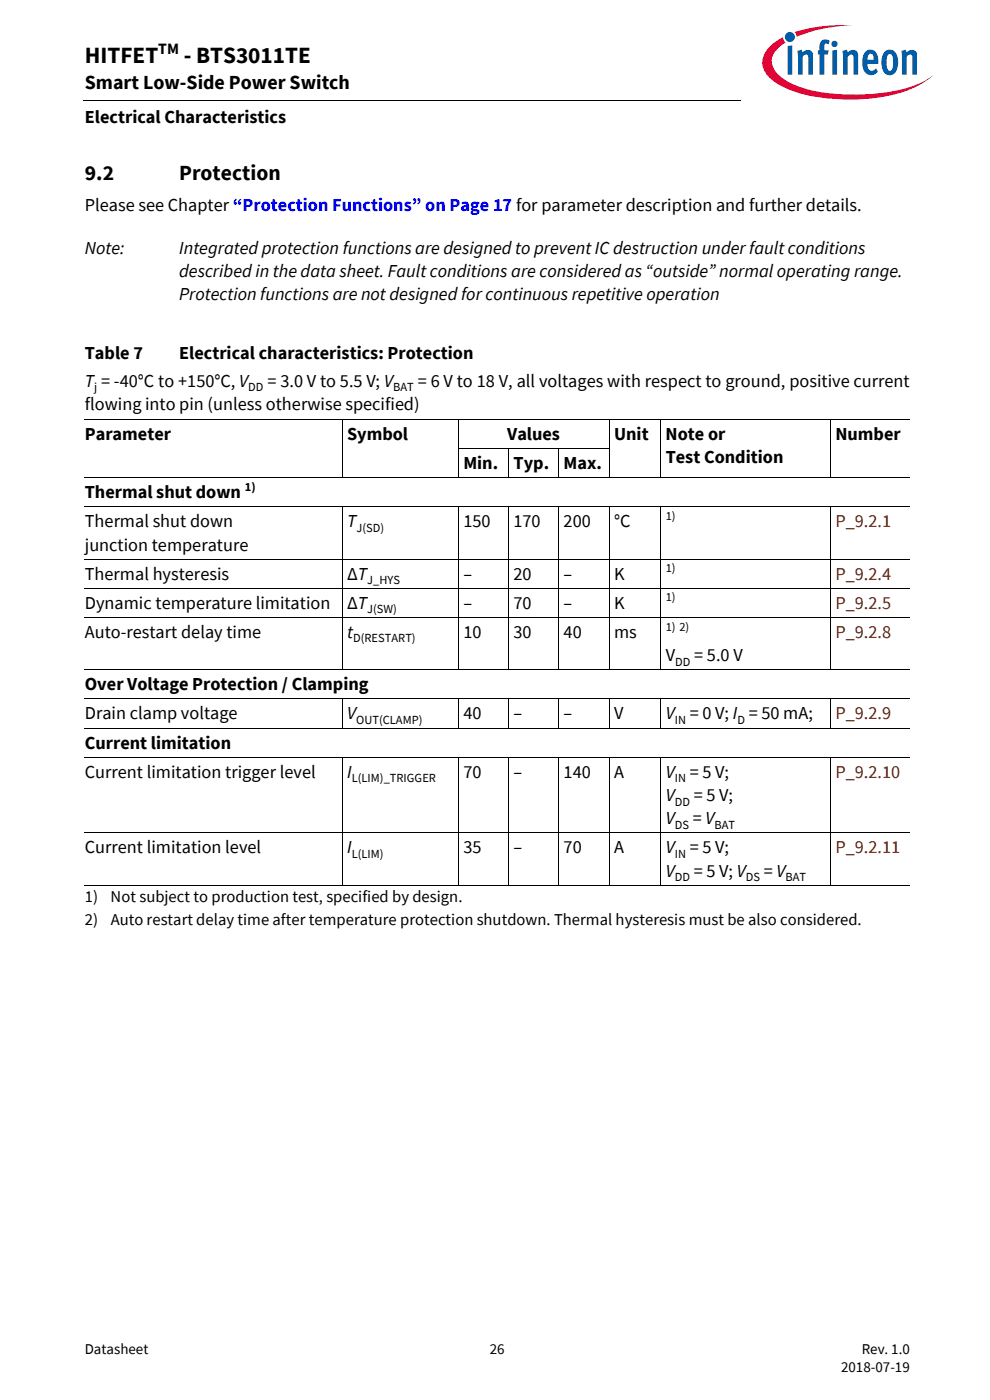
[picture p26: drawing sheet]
<svg xmlns="http://www.w3.org/2000/svg" width="210mm" height="297mm" viewBox="0 0 210 297" stroke-linecap="round" stroke-linejoin="round" font-family="sans-serif">
<defs><g id="words">
<g font-size="4.9">
<text x="18" y="13.4">HITFET</text>
<text x="39" y="13.4">- BTS3011TE</text>
</g>
<g font-size="4.6">
<text x="18" y="38.1">9.2</text>
<text x="38" y="38.1">Protection</text>
</g>
<text font-size="4.2" x="18" y="19">Smart Low-Side Power Switch</text>
<g font-size="3.9">
<text x="18" y="26.2">Electrical Characteristics</text>
<text x="18" y="44.7">Please see Chapter “Protection Functions” on Page 17 for parameter description and further details.</text>
<text x="18" y="53.8">Note:</text>
<text x="38" y="53.8">Integrated protection functions are designed to prevent IC destruction under fault conditions</text>
<text x="38" y="58.8">described in the data sheet. Fault conditions are considered as “outside” normal operating range.</text>
<text x="38" y="63.7">Protection functions are not designed for continuous repetitive operation</text>
<text x="18" y="76.1">Table 7</text>
<text x="38" y="76.1">Electrical characteristics: Protection</text>
<text x="18" y="82.1">T = -40°C to +150°C, V</text>
<text x="56.7" y="82.1">= 3.0 V to 5.5 V; V</text>
<text x="88.6" y="82.1">= 6 V to 18 V, all voltages with respect to ground, positive current</text>
<text x="18" y="87">flowing into pin (unless otherwise specified)</text>
<text x="18" y="93.3">Parameter</text>
<text x="73.6" y="93.3">Symbol</text>
<text x="107.6" y="93.3">Values</text>
<text x="130.2" y="93.3">Unit</text>
<text x="141.2" y="93.3">Note or</text>
<text x="177.2" y="93.3">Number</text>
<text x="98.3" y="99.5">Min.</text>
<text x="108.9" y="99.5">Typ.</text>
<text x="119.5" y="99.5">Max.</text>
<text x="141.2" y="98.3">Test Condition</text>
<text x="18" y="105.7">Thermal shut down</text>
<text x="18" y="111.9">Thermal shut down</text>
<text x="73.6" y="111.9">T</text>
<text x="98.3" y="111.9">150</text>
<text x="108.9" y="111.9">170</text>
<text x="119.5" y="111.9">200</text>
<text x="130.2" y="111.9">°C</text>
<text x="18" y="116.8">junction temperature</text>
<text x="18" y="123">Thermal hysteresis</text>
<text x="73.6" y="123">ΔT</text>
<text x="98.3" y="123">–</text>
<text x="108.9" y="123">20</text>
<text x="119.5" y="123">–</text>
<text x="130.3" y="123">K</text>
<text x="18" y="129.2">Dynamic temperature limitation</text>
<text x="73.6" y="129.2">ΔT</text>
<text x="98.3" y="129.2">–</text>
<text x="108.9" y="129.2">70</text>
<text x="119.5" y="129.2">–</text>
<text x="130.3" y="129.2">K</text>
<text x="18" y="135.3">Auto-restart delay time</text>
<text x="73.6" y="135.3">t</text>
<text x="98.3" y="135.3">10</text>
<text x="108.9" y="135.3">30</text>
<text x="119.6" y="135.3">40</text>
<text x="130.3" y="135.3">ms</text>
<text x="141.2" y="140.3">V</text>
<text x="147.2" y="140.3">= 5.0 V</text>
<text x="18" y="146.4">Over Voltage Protection / Clamping</text>
<text x="18" y="152.6">Drain clamp voltage</text>
<text x="73.6" y="152.6">V</text>
<text x="98.3" y="152.6">40</text>
<text x="108.9" y="152.6">–</text>
<text x="119.5" y="152.6">–</text>
<text x="130.3" y="152.6">V</text>
<text x="141.2" y="152.6">V</text>
<text x="146.3" y="152.6">= 0 V; I = 50 mA;</text>
<text x="18" y="158.8">Current limitation</text>
<text x="18" y="165">Current limitation trigger level</text>
<text x="73.6" y="165">I</text>
<text x="98.3" y="165">70</text>
<text x="108.9" y="165">–</text>
<text x="119.5" y="165">140</text>
<text x="130.3" y="165">A</text>
<text x="141.2" y="165">V</text>
<text x="146.3" y="165">= 5 V;</text>
<text x="141.2" y="169.9">V</text>
<text x="147.2" y="169.9">= 5 V;</text>
<text x="141.2" y="174.8">V</text>
<text x="146.9" y="174.8">= V</text>
<text x="18" y="181">Current limitation level</text>
<text x="73.6" y="181">I</text>
<text x="98.3" y="181">35</text>
<text x="108.9" y="181">–</text>
<text x="119.5" y="181">70</text>
<text x="130.3" y="181">A</text>
<text x="141.2" y="181">V</text>
<text x="141.2" y="186">V</text>
<text x="146.3" y="181">= 5 V;</text>
<text x="147.2" y="186">= 5 V; V</text>
<text x="162" y="186">= V</text>
</g>
<g font-size="3.9" fill="#802600">
<text x="177.2" y="111.9">P_9.2.1</text>
<text x="177.2" y="123">P_9.2.4</text>
<text x="177.2" y="129.2">P_9.2.5</text>
<text x="177.2" y="135.3">P_9.2.8</text>
<text x="177.2" y="152.6">P_9.2.9</text>
<text x="177.2" y="165">P_9.2.10</text>
<text x="177.2" y="181">P_9.2.11</text>
</g>
<g font-size="3.5">
<text x="18" y="191.3">1)</text>
<text x="23.5" y="191.3">Not subject to production test, specified by design.</text>
<text x="18" y="196.2">2)</text>
<text x="23.5" y="196.2">Auto restart delay time after temperature protection shutdown. Thermal hysteresis must be also considered.</text>
</g>
<text font-size="3.3" x="33.6" y="11.5">TM</text>
<g font-size="3.2">
<text x="18" y="287.3">Datasheet</text>
<text x="103.9" y="287.3">26</text>
<text x="182.8" y="287.3">Rev. 1.0</text>
<text x="178.4" y="291.2">2018-07-19</text>
</g>
<g font-size="2.6">
<text x="20" y="83">j</text>
<text x="52.7" y="83">DD</text>
<text x="83.4" y="83">BAT</text>
<text x="51.9" y="104.1">1)</text>
<text x="75.6" y="112.8">J(SD)</text>
<text x="141.2" y="110.3">1)</text>
<text x="77.9" y="124">J_HYS</text>
<text x="141.2" y="121.4">1)</text>
<text x="77.9" y="130.1">J(SW)</text>
<text x="141.2" y="127.6">1)</text>
<text x="74.9" y="136.3">D(RESTART)</text>
<text x="141.2" y="133.8">1) 2)</text>
<text x="143.2" y="141.2">DD</text>
<text x="75.5" y="153.6">OUT(CLAMP)</text>
<text x="143.1" y="153.6">IN</text>
<text x="156.4" y="153.6">D</text>
<text x="74.6" y="165.9">L(LIM)_TRIGGER</text>
<text x="143.1" y="165.9">IN</text>
<text x="143.1" y="170.9">DD</text>
<text x="143.1" y="175.8">DS</text>
<text x="151.6" y="175.8">BAT</text>
<text x="74.6" y="182">L(LIM)</text>
<text x="143.1" y="182">IN</text>
<text x="143.1" y="186.9">DD</text>
<text x="158.2" y="186.9">DS</text>
<text x="166.6" y="186.9">BAT</text>
</g>
</g></defs>
<path d="M17.7 21.3l.1 .1z" fill="#000"/>
<path d="M17.8 21.4h140.5" fill="none" stroke="#000" stroke-width=".21"/>
<path d="M157.3 5.1h42.7v21.5h-42.7z" fill="#fff"/>
<path d="M168.6 6.8l.4 1 1.4-.5a31.9 31.9 0 0 1 10.7-1.9 32.2 32.2 0 0 0-12.5 1.4zM163.4 9.8a4.3 4.3 0 0 0 0 6.9 21.8 21.8 0 0 0 11.7 4.1 38.5 38.5 0 0 0 18.7-2.1 14.3 14.3 0 0 0 4.2-2.8 18.4 18.4 0 0 1-8.8 3.5 40.4 40.4 0 0 1-20.2-1.2l-1.6-.7a6.4 6.4 0 0 1-3.7-4.4 5.1 5.1 0 0 1 2.9-4.1l-.3-.3-.2-.8-1 .5z" fill-rule="evenodd" fill="#e30034"/>
<path d="M166.5 7.8a1.06 1.06 0 0 0 2.1 0 1.06 1.06 0 0 0-2.1 0zM167.1 9.8v6h.9v-6.2zM169.1 10.8l.2 1.3v3.7h.9v-3.8l.7-.4h.3l.2 .3v3.9h1v-3.9a1.21 1.21 0 0 0-.8-1.3 1.21 1.21 0 0 0-1.4 .5l-.1-.6zM174.3 8.6a2.41 2.41 0 0 0-.5 2.1h-.3v.9h.3v4.2h1v-4.2h.8l.2-.9h-1v-.9a.49 .49 0 0 1 .3-.6 .49 .49 0 0 1 .6 .2l.3-.7a1.45 1.45 0 0 0-1.7-.1zM176.5 10.7v5.1h1v-5.2zM176.3 9.3a.7 .7 0 0 0 1.4 0 .7 .7 0 0 0-1.4 0zM178.7 10.8l.1 5h1v-3.8a.64 .64 0 0 1 .5-.5 .64 .64 0 0 1 .7 .4v3.9h1v-3.9a1.22 1.22 0 0 0-.8-1.3 1.22 1.22 0 0 0-1.4 .5l-.2-.6zM183.7 10.8a3.9 3.9 0 0 0-.1 4.7 1.76 1.76 0 0 0 2.6-.3l-.4-.7a.99 .99 0 0 1-1.6 .1l-.2-1.1h2.3v-.2a2.3 2.3 0 0 0-1.5-2.8h-.5zM184.2 11.7a.65 .65 0 0 1 .9-.2 .65 .65 0 0 1 .2 .9v.3h-1.3zM187.7 10.9a3.9 3.9 0 0 0 .1 4.8 1.68 1.68 0 0 0 2.6-1.5 3.8 3.8 0 0 0-.7-3.3 1.59 1.59 0 0 0-2 0zM188.4 11.6l.2-.1a.86 .86 0 0 1 .8 1.2v.7a1.26 1.26 0 0 1-.6 1.7 2.12 2.12 0 0 1-.7-2.4l.1-.9zM191.2 10.8l.1 5h1v-3.8l.7-.4h.3l.2 .3v3.9h1v-4.2a1.08 1.08 0 0 0-.6-1 1.08 1.08 0 0 0-1.3 .2l-.4 .3v-.6z" fill-rule="evenodd" fill="#005da9"/>
<g fill="none" stroke="#000" stroke-width=".21">
<path d="M18 89h175M72.6 88.9v12.5M97.2 95.2h32.1M97.2 88.9v12.5M107.9 95.1v6.3M118.5 95.1v6.3M129.2 88.9v12.5M140.2 88.9v12.5M176.1 88.9v12.5M18 101.4h175M18 107.5h175M18 118.6h175"/>
<path d="M72.6 107.5v34.6M97.2 107.5v34.6M107.9 107.5v34.6M118.5 107.5v34.6M129.2 107.5v34.6M140.2 107.5v34.6M176.1 107.5v34.6M18 124.8h175M18 131h175M18 142.1h175M18 148.3h175M18 154.4h175"/>
<path d="M72.6 148.2v6.3M97.2 148.2v6.3M107.9 148.2v6.3M118.5 148.2v6.3M129.2 148.2v6.3M140.2 148.2v6.3M176.1 148.2v6.3M18 160.6h175M18 176.7h175M72.6 160.6v27.2M97.2 160.6v27.2M107.9 160.6v27.2"/>
<path d="M118.5 160.6v27.2M129.2 160.6v27.2M140.2 160.6v27.2M176.1 160.6v27.2M18 187.8h175"/>
</g>
<use href="#words"/>
</svg>
